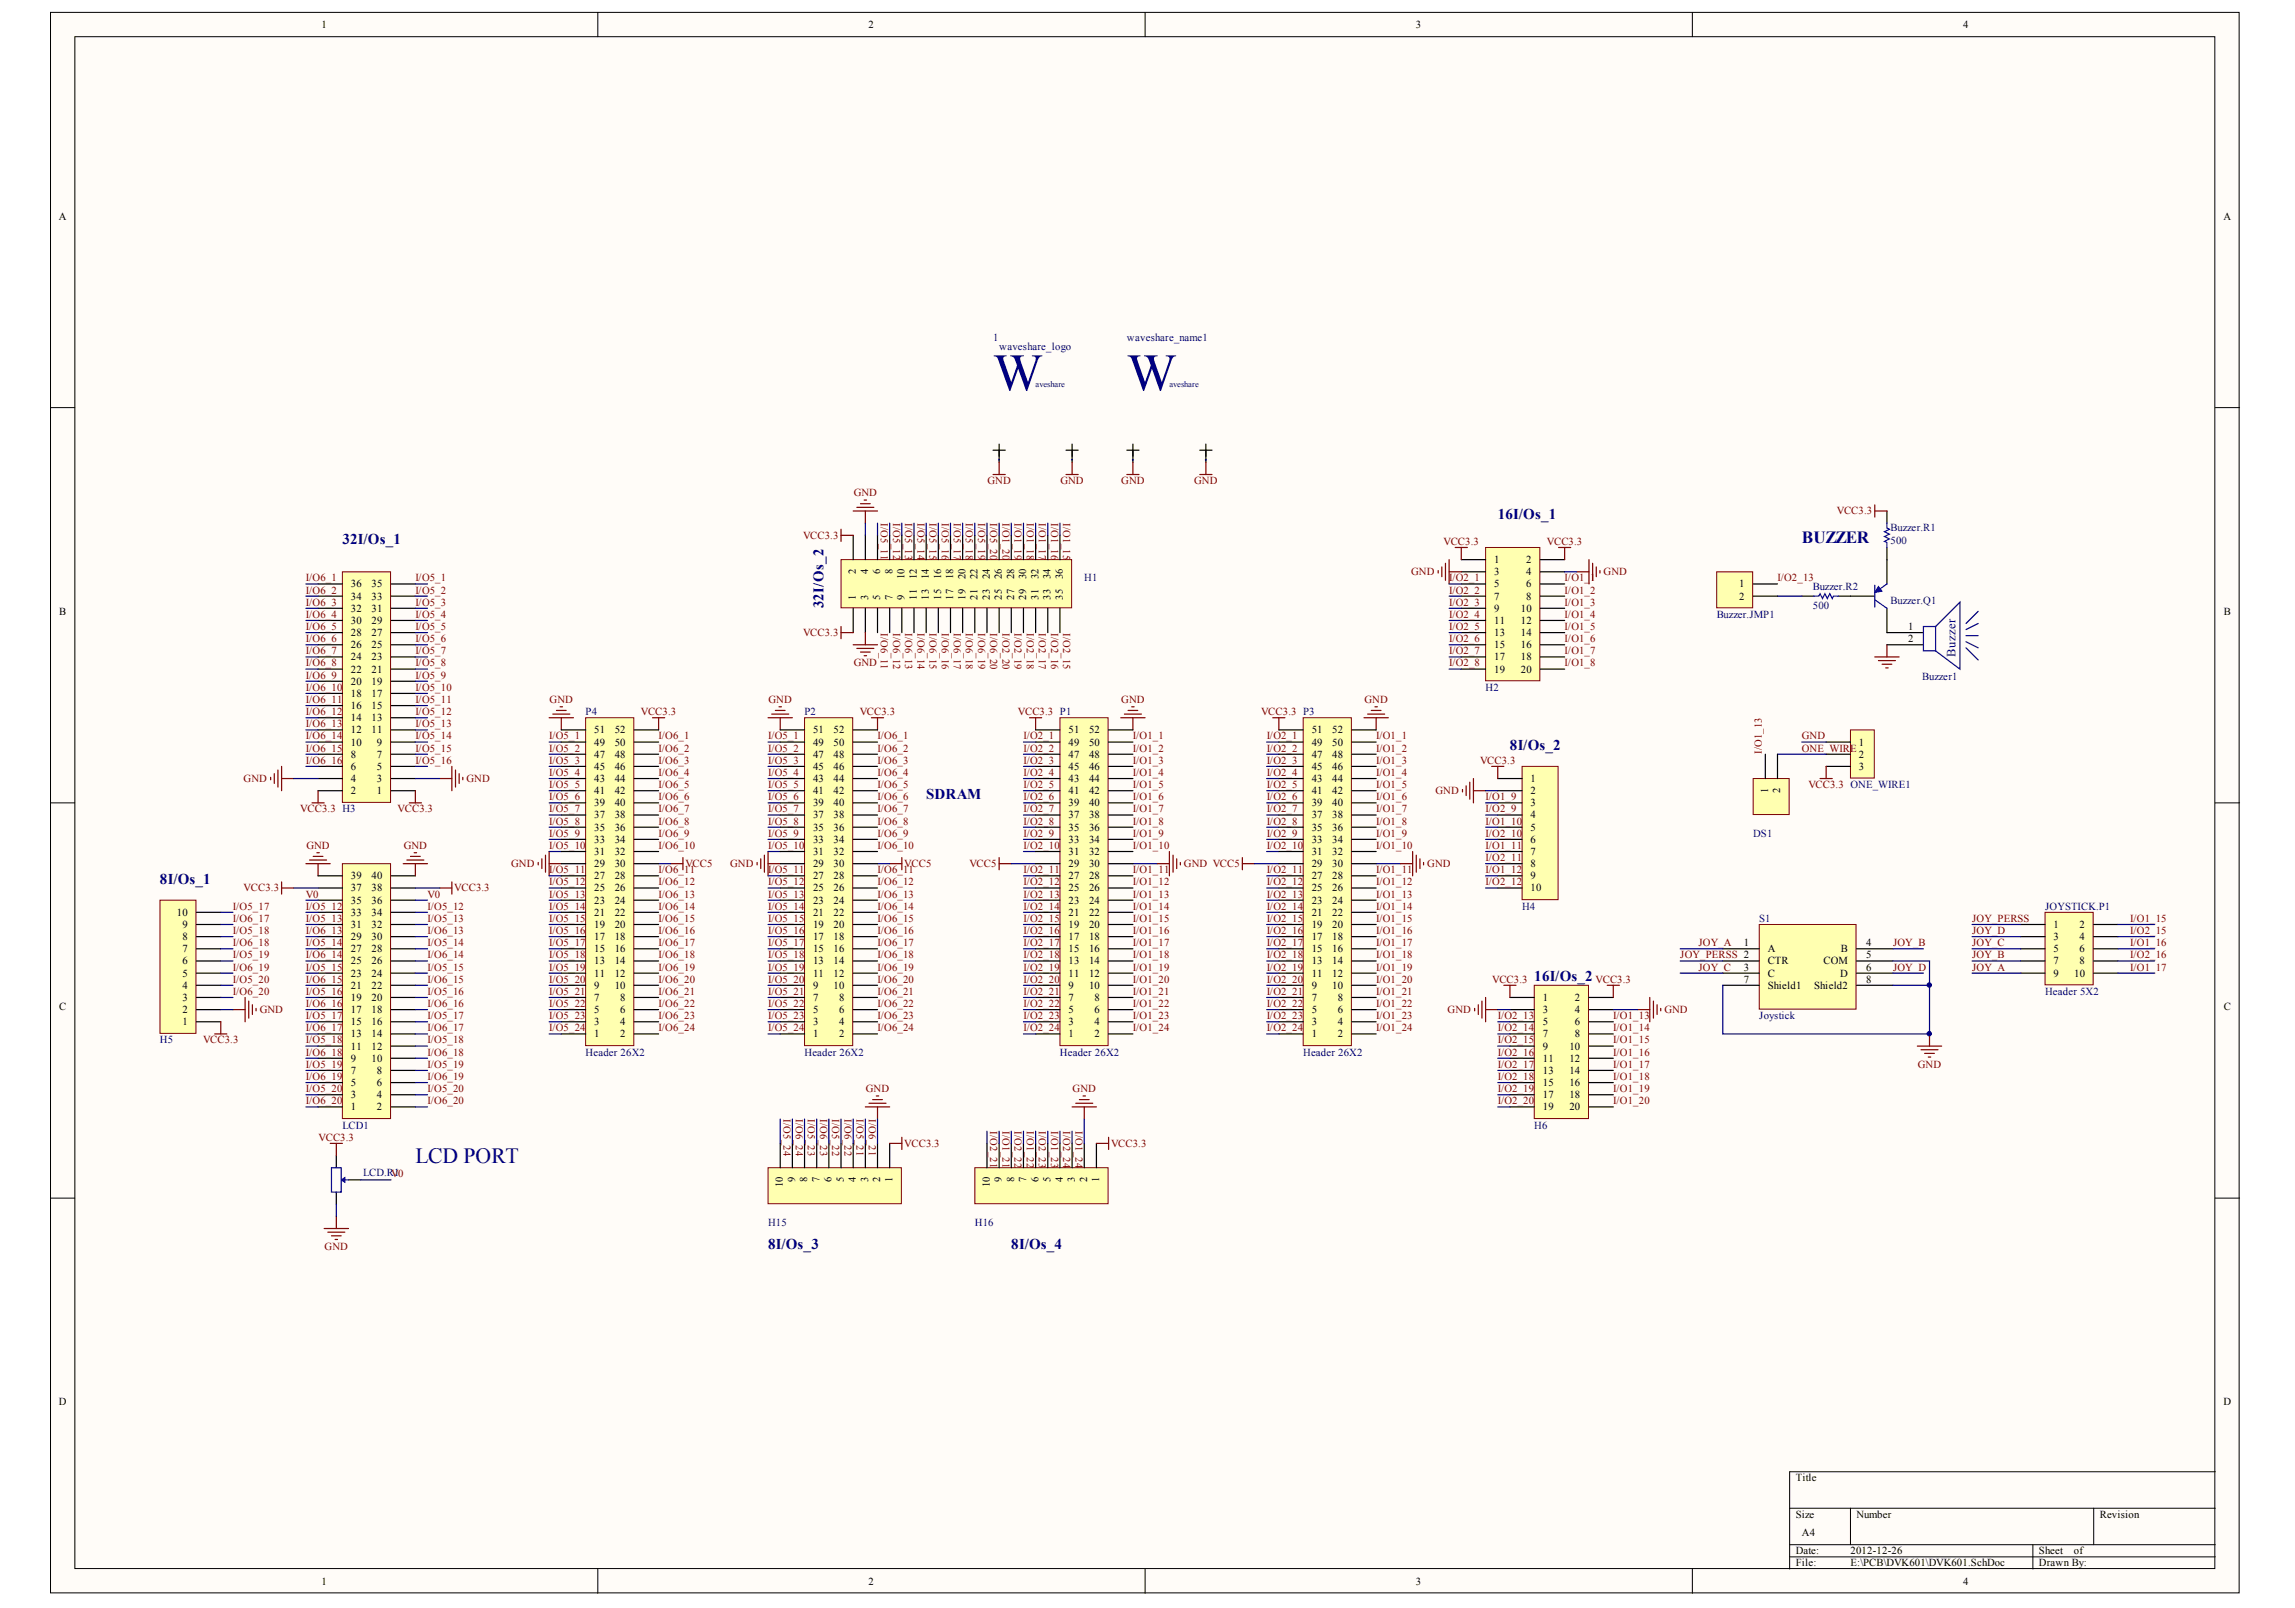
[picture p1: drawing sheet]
<svg xmlns="http://www.w3.org/2000/svg" width="291mm" height="204mm" viewBox="0 0 291 204" stroke-linecap="round" stroke-linejoin="round" font-family="sans-serif">
<defs><g id="words">
<g font-size="6.7" fill="#000080">
<text x="125.9" y="49.5">W</text>
<text x="142.9" y="49.5">W</text>
</g>
<text font-size="2.8" fill="#000080" x="52.7" y="147.5">LCD PORT</text>
<text font-size="2.2" fill="#000080" x="228.5" y="68.9">BUZZER</text>
<g font-size="1.9" fill="#000080">
<text x="189.9" y="65.9">16I/Os_1</text>
<text x="43.4" y="68.9">32I/Os_1</text>
<text x="104.4" y="77.1" transform="rotate(-90 104.4 77.1)">32I/Os_2</text>
<text x="191.5" y="95.2">8I/Os_2</text>
<text x="117.5" y="101.3">SDRAM</text>
<text x="20.3" y="112.1">8I/Os_1</text>
<text x="194.6" y="124.5">16I/Os_2</text>
<text x="97.4" y="158.4">8I/Os_3</text>
<text x="128.2" y="158.4">8I/Os_4</text>
</g>
<text font-size="1.6" fill="#000080" x="248" y="83.3" transform="rotate(-90 248 83.3)">Buzzer</text>
<g font-size="1.4">
<text x="40.8" y="3.6">1</text>
<text x="110.2" y="3.6">2</text>
<text x="179.6" y="3.6">3</text>
<text x="249" y="3.6">4</text>
<text x="7.5" y="27.8">A</text>
<text x="282" y="27.8">A</text>
<text x="189.5" y="71.4">1</text>
<text x="193.5" y="71.4">2</text>
<text x="7.5" y="78">B</text>
<text x="44.5" y="77.6">32</text>
<text x="44.5" y="76">34</text>
<text x="44.5" y="74.5">36</text>
<text x="47.1" y="77.6">31</text>
<text x="47.1" y="76">33</text>
<text x="47.1" y="74.5">35</text>
<text x="189.5" y="72.9">3</text>
<text x="189.5" y="74.5">5</text>
<text x="189.5" y="76">7</text>
<text x="189.5" y="77.6">9</text>
<text x="192.9" y="77.6">10</text>
<text x="193.5" y="72.9">4</text>
<text x="193.5" y="74.5">6</text>
<text x="193.5" y="76">8</text>
<text x="220.5" y="74.5">1</text>
<text x="220.5" y="76">2</text>
<text x="282" y="78">B</text>
<text x="44.5" y="83.7">24</text>
<text x="44.5" y="82.2">26</text>
<text x="44.5" y="80.7">28</text>
<text x="44.5" y="79.1">30</text>
<text x="47.1" y="83.7">23</text>
<text x="47.1" y="82.2">25</text>
<text x="47.1" y="80.7">27</text>
<text x="47.1" y="79.1">29</text>
<text x="189.5" y="79.1">11</text>
<text x="189.5" y="80.7">13</text>
<text x="189.5" y="82.2">15</text>
<text x="189.5" y="83.7">17</text>
<text x="192.9" y="79.1">12</text>
<text x="192.9" y="80.7">14</text>
<text x="192.9" y="82.2">16</text>
<text x="192.9" y="83.7">18</text>
<text x="242" y="79.9">1</text>
<text x="242" y="81.4">2</text>
<text x="44.5" y="89.9">16</text>
<text x="44.5" y="88.4">18</text>
<text x="44.5" y="86.8">20</text>
<text x="44.5" y="85.3">22</text>
<text x="47.1" y="89.9">15</text>
<text x="47.1" y="88.4">17</text>
<text x="47.1" y="86.8">19</text>
<text x="47.1" y="85.3">21</text>
<text x="189.5" y="85.3">19</text>
<text x="192.9" y="85.3">20</text>
<text x="44.5" y="94.5">10</text>
<text x="44.5" y="93">12</text>
<text x="44.5" y="91.5">14</text>
<text x="47.1" y="93">11</text>
<text x="47.1" y="91.5">13</text>
<text x="47.8" y="94.5">9</text>
<text x="75.3" y="94.5">49</text>
<text x="75.3" y="93">51</text>
<text x="78" y="94.5">50</text>
<text x="78" y="93">52</text>
<text x="103.1" y="94.5">49</text>
<text x="103.1" y="93">51</text>
<text x="105.7" y="94.5">50</text>
<text x="105.7" y="93">52</text>
<text x="135.5" y="94.5">49</text>
<text x="135.5" y="93">51</text>
<text x="138.1" y="94.5">50</text>
<text x="138.1" y="93">52</text>
<text x="166.3" y="94.5">49</text>
<text x="166.3" y="93">51</text>
<text x="168.9" y="94.5">50</text>
<text x="168.9" y="93">52</text>
<text x="235.7" y="94.5">1</text>
<text x="44.5" y="100.7">2</text>
<text x="44.5" y="99.2">4</text>
<text x="44.5" y="97.6">6</text>
<text x="44.5" y="96.1">8</text>
<text x="47.8" y="100.7">1</text>
<text x="47.8" y="99.2">3</text>
<text x="47.8" y="97.6">5</text>
<text x="47.8" y="96.1">7</text>
<text x="75.3" y="100.7">41</text>
<text x="75.3" y="99.2">43</text>
<text x="75.3" y="97.6">45</text>
<text x="75.3" y="96.1">47</text>
<text x="78" y="100.7">42</text>
<text x="78" y="99.2">44</text>
<text x="78" y="97.6">46</text>
<text x="78" y="96.1">48</text>
<text x="103.1" y="100.7">41</text>
<text x="103.1" y="99.2">43</text>
<text x="103.1" y="97.6">45</text>
<text x="103.1" y="96.1">47</text>
<text x="105.7" y="100.7">42</text>
<text x="105.7" y="99.2">44</text>
<text x="105.7" y="97.6">46</text>
<text x="105.7" y="96.1">48</text>
<text x="135.5" y="100.7">41</text>
<text x="135.5" y="99.2">43</text>
<text x="135.5" y="97.6">45</text>
<text x="135.5" y="96.1">47</text>
<text x="138.1" y="100.7">42</text>
<text x="138.1" y="99.2">44</text>
<text x="138.1" y="97.6">46</text>
<text x="138.1" y="96.1">48</text>
<text x="166.3" y="100.7">41</text>
<text x="166.3" y="99.2">43</text>
<text x="166.3" y="97.6">45</text>
<text x="166.3" y="96.1">47</text>
<text x="168.9" y="100.7">42</text>
<text x="168.9" y="99.2">44</text>
<text x="168.9" y="97.6">46</text>
<text x="168.9" y="96.1">48</text>
<text x="194.1" y="99.2">1</text>
<text x="194.1" y="100.7">2</text>
<text x="235.7" y="96.1">2</text>
<text x="235.7" y="97.6">3</text>
<text x="75.3" y="106.9">33</text>
<text x="75.3" y="105.3">35</text>
<text x="75.3" y="103.8">37</text>
<text x="75.3" y="102.2">39</text>
<text x="78" y="106.9">34</text>
<text x="78" y="105.3">36</text>
<text x="78" y="103.8">38</text>
<text x="78" y="102.2">40</text>
<text x="103.1" y="106.9">33</text>
<text x="103.1" y="105.3">35</text>
<text x="103.1" y="103.8">37</text>
<text x="103.1" y="102.2">39</text>
<text x="105.7" y="106.9">34</text>
<text x="105.7" y="105.3">36</text>
<text x="105.7" y="103.8">38</text>
<text x="105.7" y="102.2">40</text>
<text x="135.5" y="106.9">33</text>
<text x="135.5" y="105.3">35</text>
<text x="135.5" y="103.8">37</text>
<text x="135.5" y="102.2">39</text>
<text x="138.1" y="106.9">34</text>
<text x="138.1" y="105.3">36</text>
<text x="138.1" y="103.8">38</text>
<text x="138.1" y="102.2">40</text>
<text x="166.3" y="106.9">33</text>
<text x="166.3" y="105.3">35</text>
<text x="166.3" y="103.8">37</text>
<text x="166.3" y="102.2">39</text>
<text x="168.9" y="106.9">34</text>
<text x="168.9" y="105.3">36</text>
<text x="168.9" y="103.8">38</text>
<text x="168.9" y="102.2">40</text>
<text x="194.1" y="102.2">3</text>
<text x="194.1" y="103.8">4</text>
<text x="194.1" y="105.3">5</text>
<text x="194.1" y="106.9">6</text>
<text x="44.5" y="113">37</text>
<text x="44.5" y="111.5">39</text>
<text x="47.1" y="113">38</text>
<text x="47.1" y="111.5">40</text>
<text x="75.3" y="113">25</text>
<text x="75.3" y="111.5">27</text>
<text x="75.3" y="110">29</text>
<text x="75.3" y="108.4">31</text>
<text x="78" y="113">26</text>
<text x="78" y="111.5">28</text>
<text x="78" y="110">30</text>
<text x="78" y="108.4">32</text>
<text x="103.1" y="113">25</text>
<text x="103.1" y="111.5">27</text>
<text x="103.1" y="110">29</text>
<text x="103.1" y="108.4">31</text>
<text x="105.7" y="113">26</text>
<text x="105.7" y="111.5">28</text>
<text x="105.7" y="110">30</text>
<text x="105.7" y="108.4">32</text>
<text x="135.5" y="113">25</text>
<text x="135.5" y="111.5">27</text>
<text x="135.5" y="110">29</text>
<text x="135.5" y="108.4">31</text>
<text x="138.1" y="113">26</text>
<text x="138.1" y="111.5">28</text>
<text x="138.1" y="110">30</text>
<text x="138.1" y="108.4">32</text>
<text x="166.3" y="113">25</text>
<text x="166.3" y="111.5">27</text>
<text x="166.3" y="110">29</text>
<text x="166.3" y="108.4">31</text>
<text x="168.9" y="113">26</text>
<text x="168.9" y="111.5">28</text>
<text x="168.9" y="110">30</text>
<text x="168.9" y="108.4">32</text>
<text x="194.1" y="108.4">7</text>
<text x="194.1" y="110">8</text>
<text x="194.1" y="111.5">9</text>
<text x="194.1" y="113">10</text>
<text x="22.4" y="116.1">10</text>
<text x="23.1" y="119.2">8</text>
<text x="23.1" y="117.7">9</text>
<text x="44.5" y="119.2">29</text>
<text x="44.5" y="117.7">31</text>
<text x="44.5" y="116.1">33</text>
<text x="44.5" y="114.6">35</text>
<text x="47.1" y="119.2">30</text>
<text x="47.1" y="117.7">32</text>
<text x="47.1" y="116.1">34</text>
<text x="47.1" y="114.6">36</text>
<text x="75.3" y="119.2">17</text>
<text x="75.3" y="117.7">19</text>
<text x="75.3" y="116.1">21</text>
<text x="75.3" y="114.6">23</text>
<text x="78" y="119.2">18</text>
<text x="78" y="117.7">20</text>
<text x="78" y="116.1">22</text>
<text x="78" y="114.6">24</text>
<text x="103.1" y="119.2">17</text>
<text x="103.1" y="117.7">19</text>
<text x="103.1" y="116.1">21</text>
<text x="103.1" y="114.6">23</text>
<text x="105.7" y="119.2">18</text>
<text x="105.7" y="117.7">20</text>
<text x="105.7" y="116.1">22</text>
<text x="105.7" y="114.6">24</text>
<text x="135.5" y="119.2">17</text>
<text x="135.5" y="117.7">19</text>
<text x="135.5" y="116.1">21</text>
<text x="135.5" y="114.6">23</text>
<text x="138.1" y="119.2">18</text>
<text x="138.1" y="117.7">20</text>
<text x="138.1" y="116.1">22</text>
<text x="138.1" y="114.6">24</text>
<text x="166.3" y="119.2">17</text>
<text x="166.3" y="117.7">19</text>
<text x="166.3" y="116.1">21</text>
<text x="166.3" y="114.6">23</text>
<text x="168.9" y="119.2">18</text>
<text x="168.9" y="117.7">20</text>
<text x="168.9" y="116.1">22</text>
<text x="168.9" y="114.6">24</text>
<text x="221.2" y="120">1</text>
<text x="236.7" y="120">4</text>
<text x="260.4" y="117.7">1</text>
<text x="260.4" y="119.2">3</text>
<text x="263.7" y="117.7">2</text>
<text x="263.7" y="119.2">4</text>
<text x="23.1" y="125.4">4</text>
<text x="23.1" y="123.8">5</text>
<text x="23.1" y="122.3">6</text>
<text x="23.1" y="120.8">7</text>
<text x="44.5" y="125.4">21</text>
<text x="44.5" y="123.8">23</text>
<text x="44.5" y="122.3">25</text>
<text x="44.5" y="120.8">27</text>
<text x="47.1" y="125.4">22</text>
<text x="47.1" y="123.8">24</text>
<text x="47.1" y="122.3">26</text>
<text x="47.1" y="120.8">28</text>
<text x="75.3" y="125.4">9</text>
<text x="75.3" y="123.8">11</text>
<text x="75.3" y="122.3">13</text>
<text x="75.3" y="120.8">15</text>
<text x="78" y="125.4">10</text>
<text x="78" y="123.8">12</text>
<text x="78" y="122.3">14</text>
<text x="78" y="120.8">16</text>
<text x="103.1" y="125.4">9</text>
<text x="103.1" y="123.8">11</text>
<text x="103.1" y="122.3">13</text>
<text x="103.1" y="120.8">15</text>
<text x="105.7" y="125.4">10</text>
<text x="105.7" y="123.8">12</text>
<text x="105.7" y="122.3">14</text>
<text x="105.7" y="120.8">16</text>
<text x="135.5" y="125.4">9</text>
<text x="135.5" y="123.8">11</text>
<text x="135.5" y="122.3">13</text>
<text x="135.5" y="120.8">15</text>
<text x="138.1" y="125.4">10</text>
<text x="138.1" y="123.8">12</text>
<text x="138.1" y="122.3">14</text>
<text x="138.1" y="120.8">16</text>
<text x="166.3" y="125.4">9</text>
<text x="166.3" y="123.8">11</text>
<text x="166.3" y="122.3">13</text>
<text x="166.3" y="120.8">15</text>
<text x="168.9" y="125.4">10</text>
<text x="168.9" y="123.8">12</text>
<text x="168.9" y="122.3">14</text>
<text x="168.9" y="120.8">16</text>
<text x="221.2" y="123.1">3</text>
<text x="221.2" y="124.6">7</text>
<text x="224.2" y="120.8">A</text>
<text x="224.2" y="122.3">CTR</text>
<text x="224.2" y="123.8">C</text>
<text x="224.2" y="125.4">Shield1</text>
<text x="230.1" y="125.4">Shield2</text>
<text x="231.3" y="122.3">COM</text>
<text x="233.4" y="123.8">D</text>
<text x="233.4" y="120.8">B</text>
<text x="236.7" y="121.5">5</text>
<text x="236.7" y="123.1">6</text>
<text x="236.7" y="124.6">8</text>
<text x="260.4" y="120.8">5</text>
<text x="260.4" y="122.3">7</text>
<text x="260.4" y="123.8">9</text>
<text x="263" y="123.8">10</text>
<text x="263.7" y="120.8">6</text>
<text x="263.7" y="122.3">8</text>
<text x="7.5" y="128.1">C</text>
<text x="23.1" y="130">1</text>
<text x="23.1" y="128.5">2</text>
<text x="23.1" y="126.9">3</text>
<text x="44.5" y="131.5">13</text>
<text x="44.5" y="130">15</text>
<text x="44.5" y="128.5">17</text>
<text x="44.5" y="126.9">19</text>
<text x="47.1" y="131.5">14</text>
<text x="47.1" y="130">16</text>
<text x="47.1" y="128.5">18</text>
<text x="47.1" y="126.9">20</text>
<text x="75.3" y="131.5">1</text>
<text x="75.3" y="130">3</text>
<text x="75.3" y="128.5">5</text>
<text x="75.3" y="126.9">7</text>
<text x="78.6" y="131.5">2</text>
<text x="78.6" y="130">4</text>
<text x="78.6" y="128.5">6</text>
<text x="78.6" y="126.9">8</text>
<text x="103.1" y="131.5">1</text>
<text x="103.1" y="130">3</text>
<text x="103.1" y="128.5">5</text>
<text x="103.1" y="126.9">7</text>
<text x="106.4" y="131.5">2</text>
<text x="106.4" y="130">4</text>
<text x="106.4" y="128.5">6</text>
<text x="106.4" y="126.9">8</text>
<text x="135.5" y="131.5">1</text>
<text x="135.5" y="130">3</text>
<text x="135.5" y="128.5">5</text>
<text x="135.5" y="126.9">7</text>
<text x="138.8" y="131.5">2</text>
<text x="138.8" y="130">4</text>
<text x="138.8" y="128.5">6</text>
<text x="138.8" y="126.9">8</text>
<text x="166.3" y="131.5">1</text>
<text x="166.3" y="130">3</text>
<text x="166.3" y="128.5">5</text>
<text x="166.3" y="126.9">7</text>
<text x="169.6" y="131.5">2</text>
<text x="169.6" y="130">4</text>
<text x="169.6" y="128.5">6</text>
<text x="169.6" y="126.9">8</text>
<text x="195.6" y="126.9">1</text>
<text x="195.6" y="128.5">3</text>
<text x="195.6" y="130">5</text>
<text x="195.6" y="131.5">7</text>
<text x="199.7" y="126.9">2</text>
<text x="199.7" y="128.5">4</text>
<text x="199.7" y="130">6</text>
<text x="199.7" y="131.5">8</text>
<text x="282" y="128.1">C</text>
<text x="44.5" y="137.7">5</text>
<text x="44.5" y="136.2">7</text>
<text x="44.5" y="134.6">9</text>
<text x="44.5" y="133.1">11</text>
<text x="47.1" y="134.6">10</text>
<text x="47.1" y="133.1">12</text>
<text x="47.8" y="137.7">6</text>
<text x="47.8" y="136.2">8</text>
<text x="195.6" y="133.1">9</text>
<text x="195.6" y="134.6">11</text>
<text x="195.6" y="136.2">13</text>
<text x="195.6" y="137.7">15</text>
<text x="199" y="133.1">10</text>
<text x="199" y="134.6">12</text>
<text x="199" y="136.2">14</text>
<text x="199" y="137.7">16</text>
<text x="44.5" y="140.8">1</text>
<text x="44.5" y="139.3">3</text>
<text x="47.8" y="140.8">2</text>
<text x="47.8" y="139.3">4</text>
<text x="195.6" y="139.3">17</text>
<text x="195.6" y="140.8">19</text>
<text x="199" y="139.3">18</text>
<text x="199" y="140.8">20</text>
<text x="7.5" y="178.2">D</text>
<text x="282" y="178.2">D</text>
<text x="227.7" y="187.8">Title</text>
<text x="227.7" y="192.5">Size</text>
<text x="227.7" y="197.1">Date:</text>
<text x="228.5" y="194.8">A4</text>
<text x="234.7" y="197.1">2012-12-26</text>
<text x="235.4" y="192.5">Number</text>
<text x="258.6" y="197.1">Sheet</text>
<text x="263" y="197.1">of</text>
<text x="266.3" y="192.5">Revision</text>
<text x="40.8" y="200.9">1</text>
<text x="110.2" y="200.9">2</text>
<text x="179.6" y="200.9">3</text>
<text x="227.7" y="198.6">File:</text>
<text x="234.7" y="198.6">E:\PCB\DVK601\DVK601.SchDoc</text>
<text x="249" y="200.9">4</text>
<text x="258.6" y="198.6">Drawn By:</text>
</g>
<g font-size="1.4" fill="#000080">
<text x="125.9" y="43.2">1</text>
<text x="126.7" y="44.4">waveshare_logo</text>
<text x="142.9" y="43.2">waveshare_name1</text>
<text x="239.8" y="68.9">500</text>
<text x="239.8" y="67.4">Buzzer.R1</text>
<text x="137.5" y="73.7">H1</text>
<text x="229.9" y="77.3">500</text>
<text x="229.9" y="74.8">Buzzer.R2</text>
<text x="239.8" y="76.6">Buzzer.Q1</text>
<text x="217.7" y="78.3">Buzzer.JMP1</text>
<text x="188.4" y="87.6">H2</text>
<text x="243.8" y="86.2">Buzzer1</text>
<text x="74.3" y="90.7">P4</text>
<text x="102" y="90.7">P2</text>
<text x="222.3" y="106.1">DS1</text>
<text x="193" y="115.4">H4</text>
<text x="223.1" y="116.9">S1</text>
<text x="259.3" y="115.4">JOYSTICK.P1</text>
<text x="223.1" y="129.2">Joystick</text>
<text x="259.3" y="126.2">Header 5X2</text>
<text x="20.3" y="132.3">H5</text>
<text x="74.3" y="133.9">Header 26X2</text>
<text x="102" y="133.9">Header 26X2</text>
<text x="134.4" y="133.9">Header 26X2</text>
<text x="165.3" y="133.9">Header 26X2</text>
<text x="43.4" y="143.1">LCD1</text>
<text x="194.6" y="143.1">H6</text>
<text x="46" y="149.1">LCD.RV10</text>
<text x="97.4" y="155.5">H15</text>
<text x="123.6" y="155.5">H16</text>
</g>
<g font-size="1.4" fill="#800000">
<text x="108.3" y="62.9">GND</text>
<text x="125.2" y="61.4">GND</text>
<text x="134.5" y="61.4">GND</text>
<text x="142.2" y="61.4">GND</text>
<text x="151.4" y="61.4">GND</text>
<text x="232.9" y="65.2">VCC3.3</text>
<text x="101.8" y="68.3">VCC3.3</text>
<text x="183.1" y="69.1">VCC3.3</text>
<text x="196.2" y="69.1">VCC3.3</text>
<text x="38.8" y="73.7">I/O6_1</text>
<text x="38.8" y="75.3">I/O6_2</text>
<text x="38.8" y="76.8">I/O6_3</text>
<text x="52.7" y="73.7">I/O5_1</text>
<text x="52.7" y="75.3">I/O5_2</text>
<text x="52.7" y="76.8">I/O5_3</text>
<text x="179" y="72.9">GND</text>
<text x="183.8" y="73.7">I/O2_1</text>
<text x="183.8" y="75.3">I/O2_2</text>
<text x="183.8" y="76.8">I/O2_3</text>
<text x="198.4" y="73.7">I/O1_</text>
<text x="198.4" y="75.3">I/O1_2</text>
<text x="198.4" y="76.8">I/O1_3</text>
<text x="201.7" y="73.7">1</text>
<text x="203.4" y="72.9">GND</text>
<text x="225.4" y="73.7">I/O2_13</text>
<text x="38.8" y="78.3">I/O6_4</text>
<text x="38.8" y="79.9">I/O6_5</text>
<text x="38.8" y="81.4">I/O6_6</text>
<text x="38.8" y="83">I/O6_7</text>
<text x="52.7" y="78.3">I/O5_4</text>
<text x="52.7" y="79.9">I/O5_5</text>
<text x="52.7" y="81.4">I/O5_6</text>
<text x="52.7" y="83">I/O5_7</text>
<text x="101.8" y="80.7">VCC3.3</text>
<text x="183.8" y="78.3">I/O2_4</text>
<text x="183.8" y="79.9">I/O2_5</text>
<text x="183.8" y="81.4">I/O2_6</text>
<text x="183.8" y="83">I/O2_7</text>
<text x="198.4" y="78.3">I/O1_4</text>
<text x="198.4" y="79.9">I/O1_5</text>
<text x="198.4" y="81.4">I/O1_6</text>
<text x="198.4" y="83">I/O1_7</text>
<text x="38.8" y="84.5">I/O6_8</text>
<text x="38.8" y="86.1">I/O6_9</text>
<text x="38.8" y="87.6">I/O6_10</text>
<text x="38.8" y="89.1">I/O6_11</text>
<text x="52.7" y="84.5">I/O5_8</text>
<text x="52.7" y="86.1">I/O5_9</text>
<text x="52.7" y="87.6">I/O5_10</text>
<text x="52.7" y="89.1">I/O5_11</text>
<text x="69.7" y="89.1">GND</text>
<text x="97.5" y="89.1">GND</text>
<text x="108.3" y="84.5">GND</text>
<text x="142.2" y="89.1">GND</text>
<text x="173" y="89.1">GND</text>
<text x="183.8" y="84.5">I/O2_8</text>
<text x="198.4" y="84.5">I/O1_8</text>
<text x="38.8" y="90.7">I/O6_12</text>
<text x="38.8" y="92.2">I/O6_13</text>
<text x="38.8" y="93.8">I/O6_14</text>
<text x="38.8" y="95.3">I/O6_15</text>
<text x="52.7" y="90.7">I/O5_12</text>
<text x="52.7" y="92.2">I/O5_13</text>
<text x="52.7" y="93.8">I/O5_14</text>
<text x="52.7" y="95.3">I/O5_15</text>
<text x="69.6" y="93.8">I/O5_1</text>
<text x="69.6" y="95.3">I/O5_2</text>
<text x="81.3" y="90.7">VCC3.3</text>
<text x="83.5" y="93.8">I/O6_1</text>
<text x="83.5" y="95.3">I/O6_2</text>
<text x="97.4" y="93.8">I/O5_1</text>
<text x="97.4" y="95.3">I/O5_2</text>
<text x="109" y="90.7">VCC3.3</text>
<text x="111.3" y="93.8">I/O6_1</text>
<text x="111.3" y="95.3">I/O6_2</text>
<text x="129.1" y="90.7">VCC3.3 P1</text>
<text x="129.8" y="93.8">I/O2_1</text>
<text x="129.8" y="95.3">I/O2_2</text>
<text x="143.7" y="93.8">I/O1_1</text>
<text x="143.7" y="95.3">I/O1_2</text>
<text x="159.9" y="90.7">VCC3.3 P3</text>
<text x="160.6" y="93.8">I/O2_1</text>
<text x="160.6" y="95.3">I/O2_2</text>
<text x="174.5" y="93.8">I/O1_1</text>
<text x="174.5" y="95.3">I/O1_2</text>
<text x="228.5" y="93.8">GND</text>
<text x="228.5" y="95.3">ONE_WIRE</text>
<text x="30.9" y="99.2">GND</text>
<text x="38.8" y="96.9">I/O6_16</text>
<text x="52.7" y="96.9">I/O5_16</text>
<text x="59.2" y="99.2">GND</text>
<text x="69.6" y="96.9">I/O5_3</text>
<text x="69.6" y="98.4">I/O5_4</text>
<text x="69.6" y="99.9">I/O5_5</text>
<text x="69.6" y="101.5">I/O5_6</text>
<text x="83.5" y="96.9">I/O6_3</text>
<text x="83.5" y="98.4">I/O6_4</text>
<text x="83.5" y="99.9">I/O6_5</text>
<text x="83.5" y="101.5">I/O6_6</text>
<text x="97.4" y="96.9">I/O5_3</text>
<text x="97.4" y="98.4">I/O5_4</text>
<text x="97.4" y="99.9">I/O5_5</text>
<text x="97.4" y="101.5">I/O5_6</text>
<text x="111.3" y="96.9">I/O6_3</text>
<text x="111.3" y="98.4">I/O6_4</text>
<text x="111.3" y="99.9">I/O6_5</text>
<text x="111.3" y="101.5">I/O6_6</text>
<text x="129.8" y="96.9">I/O2_3</text>
<text x="129.8" y="98.4">I/O2_4</text>
<text x="129.8" y="99.9">I/O2_5</text>
<text x="129.8" y="101.5">I/O2_6</text>
<text x="143.7" y="96.9">I/O1_3</text>
<text x="143.7" y="98.4">I/O1_4</text>
<text x="143.7" y="99.9">I/O1_5</text>
<text x="143.7" y="101.5">I/O1_6</text>
<text x="160.6" y="96.9">I/O2_3</text>
<text x="160.6" y="98.4">I/O2_4</text>
<text x="160.6" y="99.9">I/O2_5</text>
<text x="160.6" y="101.5">I/O2_6</text>
<text x="174.5" y="96.9">I/O1_3</text>
<text x="174.5" y="98.4">I/O1_4</text>
<text x="174.5" y="99.9">I/O1_5</text>
<text x="174.5" y="101.5">I/O1_6</text>
<text x="182" y="100.7">GND</text>
<text x="187.7" y="96.9">VCC3.3</text>
<text x="188.4" y="101.5">I/O1_9</text>
<text x="229.3" y="99.9">VCC3.3 ONE_WIRE1</text>
<text x="38.1" y="103">VCC3.3 H3</text>
<text x="38.9" y="107.6">GND</text>
<text x="50.4" y="103">VCC3.3</text>
<text x="51.2" y="107.6">GND</text>
<text x="69.6" y="103">I/O5_7</text>
<text x="69.6" y="104.6">I/O5_8</text>
<text x="69.6" y="106.1">I/O5_9</text>
<text x="69.6" y="107.6">I/O5_10</text>
<text x="83.5" y="103">I/O6_7</text>
<text x="83.5" y="104.6">I/O6_8</text>
<text x="83.5" y="106.1">I/O6_9</text>
<text x="83.5" y="107.6">I/O6_10</text>
<text x="97.4" y="103">I/O5_7</text>
<text x="97.4" y="104.6">I/O5_8</text>
<text x="97.4" y="106.1">I/O5_9</text>
<text x="97.4" y="107.6">I/O5_10</text>
<text x="111.3" y="103">I/O6_7</text>
<text x="111.3" y="104.6">I/O6_8</text>
<text x="111.3" y="106.1">I/O6_9</text>
<text x="111.3" y="107.6">I/O6_10</text>
<text x="129.8" y="103">I/O2_7</text>
<text x="129.8" y="104.6">I/O2_8</text>
<text x="129.8" y="106.1">I/O2_9</text>
<text x="129.8" y="107.6">I/O2_10</text>
<text x="143.7" y="103">I/O1_7</text>
<text x="143.7" y="104.6">I/O1_8</text>
<text x="143.7" y="106.1">I/O1_9</text>
<text x="143.7" y="107.6">I/O1_10</text>
<text x="160.6" y="103">I/O2_7</text>
<text x="160.6" y="104.6">I/O2_8</text>
<text x="160.6" y="106.1">I/O2_9</text>
<text x="160.6" y="107.6">I/O2_10</text>
<text x="174.5" y="103">I/O1_7</text>
<text x="174.5" y="104.6">I/O1_8</text>
<text x="174.5" y="106.1">I/O1_9</text>
<text x="174.5" y="107.6">I/O1_10</text>
<text x="188.4" y="103">I/O2_9</text>
<text x="188.4" y="104.6">I/O1_10</text>
<text x="188.4" y="106.1">I/O2_10</text>
<text x="188.4" y="107.6">I/O1_11</text>
<text x="30.9" y="113">VCC3.3</text>
<text x="38.8" y="113.8">V0</text>
<text x="54.2" y="113.8">V0</text>
<text x="57.6" y="113">VCC3.3</text>
<text x="64.8" y="110">GND</text>
<text x="69.6" y="110.7">I/O5_11</text>
<text x="69.6" y="112.3">I/O5_12</text>
<text x="69.6" y="113.8">I/O5_13</text>
<text x="83.5" y="110.7">I/O6_11</text>
<text x="83.5" y="112.3">I/O6_12</text>
<text x="83.5" y="113.8">I/O6_13</text>
<text x="86.9" y="110">VCC5</text>
<text x="92.6" y="110">GND</text>
<text x="97.4" y="110.7">I/O5_11</text>
<text x="97.4" y="112.3">I/O5_12</text>
<text x="97.4" y="113.8">I/O5_13</text>
<text x="111.3" y="110.7">I/O6_11</text>
<text x="111.3" y="112.3">I/O6_12</text>
<text x="111.3" y="113.8">I/O6_13</text>
<text x="114.7" y="110">VCC5</text>
<text x="122.9" y="110">VCC5</text>
<text x="129.8" y="110.7">I/O2_11</text>
<text x="129.8" y="112.3">I/O2_12</text>
<text x="129.8" y="113.8">I/O2_13</text>
<text x="143.7" y="110.7">I/O1_11</text>
<text x="143.7" y="112.3">I/O1_12</text>
<text x="143.7" y="113.8">I/O1_13</text>
<text x="150.1" y="110">GND VCC5</text>
<text x="160.6" y="110.7">I/O2_11</text>
<text x="160.6" y="112.3">I/O2_12</text>
<text x="160.6" y="113.8">I/O2_13</text>
<text x="174.5" y="110.7">I/O1_11</text>
<text x="174.5" y="112.3">I/O1_12</text>
<text x="174.5" y="113.8">I/O1_13</text>
<text x="181" y="110">GND</text>
<text x="188.4" y="109.2">I/O2_11</text>
<text x="188.4" y="110.7">I/O1_12</text>
<text x="188.4" y="112.3">I/O2_12</text>
<text x="29.5" y="116.9">I/O6_17</text>
<text x="29.5" y="115.4">I/O5_17</text>
<text x="29.5" y="120">I/O6_18</text>
<text x="29.5" y="118.4">I/O5_18</text>
<text x="38.8" y="120">I/O5_14</text>
<text x="38.8" y="118.4">I/O6_13</text>
<text x="38.8" y="116.9">I/O5_13</text>
<text x="38.8" y="115.4">I/O5_12</text>
<text x="54.2" y="120">I/O5_14</text>
<text x="54.2" y="118.4">I/O6_13</text>
<text x="54.2" y="116.9">I/O5_13</text>
<text x="54.2" y="115.4">I/O5_12</text>
<text x="69.6" y="115.4">I/O5_14</text>
<text x="69.6" y="116.9">I/O5_15</text>
<text x="69.6" y="118.4">I/O5_16</text>
<text x="69.6" y="120">I/O5_17</text>
<text x="83.5" y="115.4">I/O6_14</text>
<text x="83.5" y="116.9">I/O6_15</text>
<text x="83.5" y="118.4">I/O6_16</text>
<text x="83.5" y="120">I/O6_17</text>
<text x="97.4" y="115.4">I/O5_14</text>
<text x="97.4" y="116.9">I/O5_15</text>
<text x="97.4" y="118.4">I/O5_16</text>
<text x="97.4" y="120">I/O5_17</text>
<text x="111.3" y="115.4">I/O6_14</text>
<text x="111.3" y="116.9">I/O6_15</text>
<text x="111.3" y="118.4">I/O6_16</text>
<text x="111.3" y="120">I/O6_17</text>
<text x="129.8" y="115.4">I/O2_14</text>
<text x="129.8" y="116.9">I/O2_15</text>
<text x="129.8" y="118.4">I/O2_16</text>
<text x="129.8" y="120">I/O2_17</text>
<text x="143.7" y="115.4">I/O1_14</text>
<text x="143.7" y="116.9">I/O1_15</text>
<text x="143.7" y="118.4">I/O1_16</text>
<text x="143.7" y="120">I/O1_17</text>
<text x="160.6" y="115.4">I/O2_14</text>
<text x="160.6" y="116.9">I/O2_15</text>
<text x="160.6" y="118.4">I/O2_16</text>
<text x="160.6" y="120">I/O2_17</text>
<text x="174.5" y="115.4">I/O1_14</text>
<text x="174.5" y="116.9">I/O1_15</text>
<text x="174.5" y="118.4">I/O1_16</text>
<text x="174.5" y="120">I/O1_17</text>
<text x="215.4" y="120">JOY_A</text>
<text x="240.1" y="120">JOY_B</text>
<text x="250.1" y="120">JOY_C</text>
<text x="250.1" y="118.4">JOY_D</text>
<text x="250.1" y="116.9">JOY_PERSS</text>
<text x="270.1" y="116.9">I/O1_15</text>
<text x="270.1" y="118.4">I/O2_15</text>
<text x="270.1" y="120">I/O1_16</text>
<text x="29.5" y="123.1">I/O6_19</text>
<text x="29.5" y="121.5">I/O5_19</text>
<text x="29.5" y="124.6">I/O5_20</text>
<text x="38.8" y="124.6">I/O6_15</text>
<text x="38.8" y="123.1">I/O5_15</text>
<text x="38.8" y="121.5">I/O6_14</text>
<text x="54.2" y="124.6">I/O6_15</text>
<text x="54.2" y="123.1">I/O5_15</text>
<text x="54.2" y="121.5">I/O6_14</text>
<text x="69.6" y="121.5">I/O5_18</text>
<text x="69.6" y="123.1">I/O5_19</text>
<text x="69.6" y="124.6">I/O5_20</text>
<text x="83.5" y="121.5">I/O6_18</text>
<text x="83.5" y="123.1">I/O6_19</text>
<text x="83.5" y="124.6">I/O6_20</text>
<text x="97.4" y="121.5">I/O5_18</text>
<text x="97.4" y="123.1">I/O5_19</text>
<text x="97.4" y="124.6">I/O5_20</text>
<text x="111.3" y="121.5">I/O6_18</text>
<text x="111.3" y="123.1">I/O6_19</text>
<text x="111.3" y="124.6">I/O6_20</text>
<text x="129.8" y="121.5">I/O2_18</text>
<text x="129.8" y="123.1">I/O2_19</text>
<text x="129.8" y="124.6">I/O2_20</text>
<text x="143.7" y="121.5">I/O1_18</text>
<text x="143.7" y="123.1">I/O1_19</text>
<text x="143.7" y="124.6">I/O1_20</text>
<text x="160.6" y="121.5">I/O2_18</text>
<text x="160.6" y="123.1">I/O2_19</text>
<text x="160.6" y="124.6">I/O2_20</text>
<text x="174.5" y="121.5">I/O1_18</text>
<text x="174.5" y="123.1">I/O1_19</text>
<text x="174.5" y="124.6">I/O1_20</text>
<text x="189.2" y="124.6">VCC3.3</text>
<text x="202.3" y="124.6">VCC3.3</text>
<text x="213.1" y="121.5">JOY_PERSS 2</text>
<text x="215.4" y="123.1">JOY_C</text>
<text x="240.1" y="123.1">JOY_D</text>
<text x="250.1" y="123.1">JOY_A</text>
<text x="250.1" y="121.5">JOY_B</text>
<text x="270.1" y="121.5">I/O2_16</text>
<text x="270.1" y="123.1">I/O1_17</text>
<text x="29.5" y="126.2">I/O6_20</text>
<text x="32.9" y="128.5">GND</text>
<text x="38.8" y="130.8">I/O6_17</text>
<text x="38.8" y="129.2">I/O5_17</text>
<text x="38.8" y="127.7">I/O6_16</text>
<text x="38.8" y="126.2">I/O5_16</text>
<text x="54.2" y="130.8">I/O6_17</text>
<text x="54.2" y="129.2">I/O5_17</text>
<text x="54.2" y="127.7">I/O6_16</text>
<text x="54.2" y="126.2">I/O5_16</text>
<text x="69.6" y="126.2">I/O5_21</text>
<text x="69.6" y="127.7">I/O5_22</text>
<text x="69.6" y="129.2">I/O5_23</text>
<text x="69.6" y="130.8">I/O5_24</text>
<text x="83.5" y="126.2">I/O6_21</text>
<text x="83.5" y="127.7">I/O6_22</text>
<text x="83.5" y="129.2">I/O6_23</text>
<text x="83.5" y="130.8">I/O6_24</text>
<text x="97.4" y="126.2">I/O5_21</text>
<text x="97.4" y="127.7">I/O5_22</text>
<text x="97.4" y="129.2">I/O5_23</text>
<text x="97.4" y="130.8">I/O5_24</text>
<text x="111.3" y="126.2">I/O6_21</text>
<text x="111.3" y="127.7">I/O6_22</text>
<text x="111.3" y="129.2">I/O6_23</text>
<text x="111.3" y="130.8">I/O6_24</text>
<text x="129.8" y="126.2">I/O2_21</text>
<text x="129.8" y="127.7">I/O2_22</text>
<text x="129.8" y="129.2">I/O2_23</text>
<text x="129.8" y="130.8">I/O2_24</text>
<text x="143.7" y="126.2">I/O1_21</text>
<text x="143.7" y="127.7">I/O1_22</text>
<text x="143.7" y="129.2">I/O1_23</text>
<text x="143.7" y="130.8">I/O1_24</text>
<text x="160.6" y="126.2">I/O2_21</text>
<text x="160.6" y="127.7">I/O2_22</text>
<text x="160.6" y="129.2">I/O2_23</text>
<text x="160.6" y="130.8">I/O2_24</text>
<text x="174.5" y="126.2">I/O1_21</text>
<text x="174.5" y="127.7">I/O1_22</text>
<text x="174.5" y="129.2">I/O1_23</text>
<text x="174.5" y="130.8">I/O1_24</text>
<text x="183.6" y="128.5">GND</text>
<text x="189.9" y="129.2">I/O2_13</text>
<text x="189.9" y="130.8">I/O2_14</text>
<text x="204.6" y="129.2">I/O1_13</text>
<text x="204.6" y="130.8">I/O1_14</text>
<text x="211.1" y="128.5">GND</text>
<text x="25.7" y="132.3">VCC3.3</text>
<text x="38.8" y="136.9">I/O6_19</text>
<text x="38.8" y="135.4">I/O5_19</text>
<text x="38.8" y="133.9">I/O6_18</text>
<text x="38.8" y="132.3">I/O5_18</text>
<text x="54.2" y="136.9">I/O6_19</text>
<text x="54.2" y="135.4">I/O5_19</text>
<text x="54.2" y="133.9">I/O6_18</text>
<text x="54.2" y="132.3">I/O5_18</text>
<text x="189.9" y="136.9">I/O2_18</text>
<text x="189.9" y="135.4">I/O2_17</text>
<text x="189.9" y="132.3">I/O2_15</text>
<text x="189.9" y="133.9">I/O2_16</text>
<text x="204.6" y="136.9">I/O1_18</text>
<text x="204.6" y="135.4">I/O1_17</text>
<text x="204.6" y="132.3">I/O1_15</text>
<text x="204.6" y="133.9">I/O1_16</text>
<text x="243.2" y="135.4">GND</text>
<text x="38.8" y="140">I/O6_20</text>
<text x="38.8" y="138.5">I/O5_20</text>
<text x="54.2" y="140">I/O6_20</text>
<text x="54.2" y="138.5">I/O5_20</text>
<text x="109.8" y="138.5">GND</text>
<text x="136" y="138.5">GND</text>
<text x="189.9" y="138.5">I/O2_19</text>
<text x="189.9" y="140">I/O2_20</text>
<text x="204.6" y="138.5">I/O1_19</text>
<text x="204.6" y="140">I/O1_20</text>
<text x="40.4" y="144.7">VCC3.3</text>
<text x="114.7" y="145.4">VCC3.3</text>
<text x="140.9" y="145.4">VCC3.3</text>
<text x="41.2" y="158.5">GND</text>
</g>
<g font-size="1.3" fill="#800000">
<text x="111.7" y="66.3" transform="rotate(90 111.7 66.3)">I/O5_11</text>
<text x="113.2" y="66.3" transform="rotate(90 113.2 66.3)">I/O5_12</text>
<text x="114.8" y="66.3" transform="rotate(90 114.8 66.3)">I/O5_13</text>
<text x="116.3" y="66.3" transform="rotate(90 116.3 66.3)">I/O5_14</text>
<text x="117.9" y="66.3" transform="rotate(90 117.9 66.3)">I/O5_15</text>
<text x="119.4" y="66.3" transform="rotate(90 119.4 66.3)">I/O5_16</text>
<text x="121" y="66.3" transform="rotate(90 121 66.3)">I/O5_17</text>
<text x="122.5" y="66.3" transform="rotate(90 122.5 66.3)">I/O5_18</text>
<text x="124" y="66.3" transform="rotate(90 124 66.3)">I/O5_19</text>
<text x="125.6" y="66.3" transform="rotate(90 125.6 66.3)">I/O5_20</text>
<text x="127.1" y="66.3" transform="rotate(90 127.1 66.3)">I/O1_20</text>
<text x="128.7" y="66.3" transform="rotate(90 128.7 66.3)">I/O1_19</text>
<text x="130.2" y="66.3" transform="rotate(90 130.2 66.3)">I/O1_18</text>
<text x="131.8" y="66.3" transform="rotate(90 131.8 66.3)">I/O1_17</text>
<text x="133.3" y="66.3" transform="rotate(90 133.3 66.3)">I/O1_16</text>
<text x="134.8" y="66.3" transform="rotate(90 134.8 66.3)">I/O1_15</text>
<text x="111.7" y="80.2" transform="rotate(90 111.7 80.2)">I/O6_11</text>
<text x="113.2" y="80.2" transform="rotate(90 113.2 80.2)">I/O6_12</text>
<text x="114.8" y="80.2" transform="rotate(90 114.8 80.2)">I/O6_13</text>
<text x="116.3" y="80.2" transform="rotate(90 116.3 80.2)">I/O6_14</text>
<text x="117.9" y="80.2" transform="rotate(90 117.9 80.2)">I/O6_15</text>
<text x="119.4" y="80.2" transform="rotate(90 119.4 80.2)">I/O6_16</text>
<text x="121" y="80.2" transform="rotate(90 121 80.2)">I/O6_17</text>
<text x="122.5" y="80.2" transform="rotate(90 122.5 80.2)">I/O6_18</text>
<text x="124" y="80.2" transform="rotate(90 124 80.2)">I/O6_19</text>
<text x="125.6" y="80.2" transform="rotate(90 125.6 80.2)">I/O6_20</text>
<text x="127.1" y="80.2" transform="rotate(90 127.1 80.2)">I/O2_20</text>
<text x="128.7" y="80.2" transform="rotate(90 128.7 80.2)">I/O2_19</text>
<text x="130.2" y="80.2" transform="rotate(90 130.2 80.2)">I/O2_18</text>
<text x="131.8" y="80.2" transform="rotate(90 131.8 80.2)">I/O2_17</text>
<text x="133.3" y="80.2" transform="rotate(90 133.3 80.2)">I/O2_16</text>
<text x="134.8" y="80.2" transform="rotate(90 134.8 80.2)">I/O2_15</text>
<text x="223.4" y="95.6" transform="rotate(-90 223.4 95.6)">I/O1_13</text>
<text x="99.4" y="141.9" transform="rotate(90 99.4 141.9)">I/O5_24</text>
<text x="100.9" y="141.9" transform="rotate(90 100.9 141.9)">I/O6_24</text>
<text x="102.5" y="141.9" transform="rotate(90 102.5 141.9)">I/O5_23</text>
<text x="104" y="141.9" transform="rotate(90 104 141.9)">I/O6_23</text>
<text x="105.5" y="141.9" transform="rotate(90 105.5 141.9)">I/O5_22</text>
<text x="107.1" y="141.9" transform="rotate(90 107.1 141.9)">I/O6_22</text>
<text x="108.6" y="141.9" transform="rotate(90 108.6 141.9)">I/O5_21</text>
<text x="110.2" y="141.9" transform="rotate(90 110.2 141.9)">I/O6_21</text>
<text x="125.6" y="143.4" transform="rotate(90 125.6 143.4)">I/O2_21</text>
<text x="127.1" y="143.4" transform="rotate(90 127.1 143.4)">I/O1_21</text>
<text x="128.7" y="143.4" transform="rotate(90 128.7 143.4)">I/O2_22</text>
<text x="130.2" y="143.4" transform="rotate(90 130.2 143.4)">I/O1_22</text>
<text x="131.8" y="143.4" transform="rotate(90 131.8 143.4)">I/O2_23</text>
<text x="133.3" y="143.4" transform="rotate(90 133.3 143.4)">I/O1_23</text>
<text x="134.8" y="143.4" transform="rotate(90 134.8 143.4)">I/O2_24</text>
<text x="136.4" y="143.4" transform="rotate(90 136.4 143.4)">I/O1_24</text>
</g>
<g font-size="1.3">
<text x="108.5" y="76.1" transform="rotate(-90 108.5 76.1)">1</text>
<text x="108.5" y="72.8" transform="rotate(-90 108.5 72.8)">2</text>
<text x="110.1" y="76.1" transform="rotate(-90 110.1 76.1)">3</text>
<text x="110.1" y="72.8" transform="rotate(-90 110.1 72.8)">4</text>
<text x="111.6" y="76.1" transform="rotate(-90 111.6 76.1)">5</text>
<text x="111.6" y="72.8" transform="rotate(-90 111.6 72.8)">6</text>
<text x="113.2" y="76.1" transform="rotate(-90 113.2 76.1)">7</text>
<text x="113.2" y="72.8" transform="rotate(-90 113.2 72.8)">8</text>
<text x="114.7" y="76.1" transform="rotate(-90 114.7 76.1)">9</text>
<text x="114.7" y="73.4" transform="rotate(-90 114.7 73.4)">10</text>
<text x="116.3" y="76.1" transform="rotate(-90 116.3 76.1)">11</text>
<text x="116.3" y="73.4" transform="rotate(-90 116.3 73.4)">12</text>
<text x="117.8" y="76.1" transform="rotate(-90 117.8 76.1)">13</text>
<text x="117.8" y="73.4" transform="rotate(-90 117.8 73.4)">14</text>
<text x="119.3" y="76.1" transform="rotate(-90 119.3 76.1)">15</text>
<text x="119.3" y="73.4" transform="rotate(-90 119.3 73.4)">16</text>
<text x="120.9" y="76.1" transform="rotate(-90 120.9 76.1)">17</text>
<text x="120.9" y="73.4" transform="rotate(-90 120.9 73.4)">18</text>
<text x="122.4" y="76.1" transform="rotate(-90 122.4 76.1)">19</text>
<text x="122.4" y="73.4" transform="rotate(-90 122.4 73.4)">20</text>
<text x="124" y="76.1" transform="rotate(-90 124 76.1)">21</text>
<text x="124" y="73.4" transform="rotate(-90 124 73.4)">22</text>
<text x="125.5" y="76.1" transform="rotate(-90 125.5 76.1)">23</text>
<text x="125.5" y="73.4" transform="rotate(-90 125.5 73.4)">24</text>
<text x="127.1" y="76.1" transform="rotate(-90 127.1 76.1)">25</text>
<text x="127.1" y="73.4" transform="rotate(-90 127.1 73.4)">26</text>
<text x="128.6" y="76.1" transform="rotate(-90 128.6 76.1)">27</text>
<text x="128.6" y="73.4" transform="rotate(-90 128.6 73.4)">28</text>
<text x="130.1" y="76.1" transform="rotate(-90 130.1 76.1)">29</text>
<text x="130.1" y="73.4" transform="rotate(-90 130.1 73.4)">30</text>
<text x="131.7" y="76.1" transform="rotate(-90 131.7 76.1)">31</text>
<text x="131.7" y="73.4" transform="rotate(-90 131.7 73.4)">32</text>
<text x="133.2" y="76.1" transform="rotate(-90 133.2 76.1)">33</text>
<text x="133.2" y="73.4" transform="rotate(-90 133.2 73.4)">34</text>
<text x="134.8" y="76.1" transform="rotate(-90 134.8 76.1)">35</text>
<text x="134.8" y="73.4" transform="rotate(-90 134.8 73.4)">36</text>
<text x="224.2" y="100.5" transform="rotate(-90 224.2 100.5)">1</text>
<text x="225.8" y="100.5" transform="rotate(-90 225.8 100.5)">2</text>
<text x="100.8" y="149.9" transform="rotate(-90 100.8 149.9)">9</text>
<text x="102.4" y="149.9" transform="rotate(-90 102.4 149.9)">8</text>
<text x="103.9" y="149.9" transform="rotate(-90 103.9 149.9)">7</text>
<text x="105.5" y="149.9" transform="rotate(-90 105.5 149.9)">6</text>
<text x="107" y="149.9" transform="rotate(-90 107 149.9)">5</text>
<text x="108.5" y="149.9" transform="rotate(-90 108.5 149.9)">4</text>
<text x="110.1" y="149.9" transform="rotate(-90 110.1 149.9)">3</text>
<text x="111.6" y="149.9" transform="rotate(-90 111.6 149.9)">2</text>
<text x="113.2" y="149.9" transform="rotate(-90 113.2 149.9)">1</text>
<text x="127.1" y="149.9" transform="rotate(-90 127.1 149.9)">9</text>
<text x="128.6" y="149.9" transform="rotate(-90 128.6 149.9)">8</text>
<text x="130.1" y="149.9" transform="rotate(-90 130.1 149.9)">7</text>
<text x="131.7" y="149.9" transform="rotate(-90 131.7 149.9)">6</text>
<text x="133.2" y="149.9" transform="rotate(-90 133.2 149.9)">5</text>
<text x="134.8" y="149.9" transform="rotate(-90 134.8 149.9)">4</text>
<text x="136.3" y="149.9" transform="rotate(-90 136.3 149.9)">3</text>
<text x="137.8" y="149.9" transform="rotate(-90 137.8 149.9)">2</text>
<text x="139.4" y="149.9" transform="rotate(-90 139.4 149.9)">1</text>
<text x="99.3" y="150.6" transform="rotate(-90 99.3 150.6)">10</text>
<text x="125.5" y="150.6" transform="rotate(-90 125.5 150.6)">10</text>
</g>
<g font-size="1.1" fill="#000080">
<text x="131.3" y="49.1">aveshare</text>
<text x="148.3" y="49.1">aveshare</text>
</g>
</g></defs>
<g fill="#fffcf8" stroke="#000" stroke-width=".13">
<path d="M6.4 1.6h277.6v200.4h-277.6z"/>
<path d="M9.5 4.7h271.4v194.2h-271.4z"/>
</g>
<g fill="none" stroke="#000" stroke-width=".13">
<path d="M75.8 1.6v3.1M145.2 1.6v3.1M214.6 1.6v3.1M6.4 51.7h3.1M280.9 51.7h3.1M6.4 101.8h3.1M280.9 101.8h3.1M6.4 151.9h3.1M280.9 151.9h3.1M75.8 199v3.1M145.2 199v3.1M214.6 199v3.1"/>
<path d="M227 191.3h53.9M227 195.9h53.9M227 197.4h53.9M234.7 191.3v4.6M257.8 195.9v3.1M265.5 191.3v4.6M280.9 186.6h-53.9v12.4"/>
</g>
<path d="M194.6 124.9h6.8v16.9h-6.8z" fill="#ffffb0" stroke="#800000" stroke-width=".13"/>
<g fill="none" stroke="#000" stroke-width=".15">
<path d="M191.5 126.5h3.1M191.5 128h3.1M191.5 129.6h3.1M191.5 131.1h3.1M191.5 132.7h3.1M191.5 134.2h3.1M191.5 135.7h3.1M191.5 137.3h3.1M191.5 138.8h3.1M201.5 126.5h3.1M201.5 128h3.1M201.5 129.6h3.1"/>
<path d="M201.5 131.1h3.1M201.5 132.7h3.1M201.5 134.2h3.1M201.5 135.7h3.1M201.5 137.3h3.1M201.5 138.8h3.1M191.5 140.4h3.1M201.5 140.4h3.1"/>
</g>
<path d="M193 97.2h4.6v16.9h-4.6z" fill="#ffffb0" stroke="#800000" stroke-width=".13"/>
<path d="M189.9 98.7h3.1M189.9 100.3h3.1M189.9 101.8h3.1M189.9 103.4h3.1M189.9 104.9h3.1M189.9 106.4h3.1M189.9 108h3.1M189.9 109.5h3.1M189.9 111.1h3.1M189.9 112.6h3.1" fill="none" stroke="#000" stroke-width=".15"/>
<path d="M43.4 72.5h6.1v29.2h-6.1z" fill="#ffffb0" stroke="#800000" stroke-width=".13"/>
<g fill="none" stroke="#000" stroke-width=".15">
<path d="M40.3 78.7h3.1M40.3 77.1h3.1M40.3 75.6h3.1M40.3 74.1h3.1M49.6 78.7h3.1M49.6 77.1h3.1M49.6 75.6h3.1M49.6 74.1h3.1M40.3 98.7h3.1M40.3 97.2h3.1M40.3 95.6h3.1M40.3 94.1h3.1"/>
<path d="M40.3 92.6h3.1M40.3 91h3.1M40.3 89.5h3.1M40.3 87.9h3.1M40.3 86.4h3.1M40.3 84.8h3.1M40.3 83.3h3.1M40.3 81.8h3.1M40.3 80.2h3.1M49.6 98.7h3.1M49.6 97.2h3.1M49.6 95.6h3.1"/>
<path d="M49.6 94.1h3.1M49.6 92.6h3.1M49.6 91h3.1M49.6 89.5h3.1M49.6 87.9h3.1M49.6 86.4h3.1M49.6 84.8h3.1M49.6 83.3h3.1M49.6 81.8h3.1M49.6 80.2h3.1M40.3 100.3h3.1M49.6 100.3h3.1"/>
</g>
<path d="M106.7 71h29.2v6.1h-29.2z" fill="#ffffb0" stroke="#800000" stroke-width=".13"/>
<g fill="none" stroke="#000" stroke-width=".15">
<path d="M108.2 67.9v3.1M108.2 77.1v3.1M109.7 67.9v3.1M109.7 77.1v3.1M111.3 67.9v3.1M111.3 77.1v3.1M112.8 67.9v3.1M112.8 77.1v3.1M114.4 67.9v3.1M114.4 77.1v3.1M115.9 67.9v3.1M115.9 77.1v3.1"/>
<path d="M117.5 67.9v3.1M117.5 77.1v3.1M119 67.9v3.1M119 77.1v3.1M120.5 67.9v3.1M120.5 77.1v3.1M122.1 67.9v3.1M122.1 77.1v3.1M123.6 67.9v3.1M123.6 77.1v3.1M125.2 67.9v3.1M125.2 77.1v3.1"/>
<path d="M126.7 67.9v3.1M126.7 77.1v3.1M128.2 67.9v3.1M128.2 77.1v3.1M129.8 67.9v3.1M129.8 77.1v3.1M131.3 67.9v3.1M131.3 77.1v3.1M132.9 67.9v3.1M132.9 77.1v3.1M134.4 67.9v3.1M134.4 77.1v3.1"/>
<path d="M228.5 75.6h1.5M233.1 75.6h4.7M239.3 64.8v1.5M239.3 69.4v4.7M239.3 77.1v3.1"/>
</g>
<path d="M230 75.6h.7l.1-.3 .3 .6 .3-.6 .3 .6 .3-.6 .4 .6 .1-.3h.6M237.8 74.2v2.8M237.8 76.1l1.5 1M239.3 66.3v.7l.3 .1-.6 .3 .6 .3-.6 .3 .6 .3-.6 .4 .3 .1v.6M239.3 74.1l-1.1 .7" fill="none" stroke="#00f" stroke-width=".15"/>
<path d="M237.8 83.3h3M238.2 83.8h2.2M238.7 84.2h1.2M239.1 84.7h.3M239.3 81.8v1.5" fill="none" stroke="#800000" stroke-width=".15"/>
<path d="M238.2 74.4l.5 .6-.9 .1z" fill="#00f" stroke="#00f" stroke-width=".13"/>
<path d="M225.4 75.6h3.1" fill="none" stroke="#000080" stroke-width=".15"/>
<path d="M234.7 92.6h3v6.1h-3z" fill="#ffffb0" stroke="#800000" stroke-width=".13"/>
<path d="M231.6 94.1h3.1M231.6 95.6h3.1M231.6 97.2h3.1" fill="none" stroke="#000" stroke-width=".15"/>
<path d="M225.4 95.6h6.2M228.5 94.1h3.1" fill="none" stroke="#000080" stroke-width=".15"/>
<g fill="none" stroke="#800000" stroke-width=".15">
<path d="M237.8 64v1.6M237.8 64.8h1.5M34.3 98.6v.3M34.8 98.1v1.2M35.2 97.6v2.2M35.7 98.7h1.6M35.7 97.2v3.1M55.8 98.7h1.5M57.3 97.2v3.1M57.8 97.6v2.2M58.2 98.1v1.2M58.7 98.6v.3"/>
<path d="M185.9 99.7v1.2M186.4 99.2v2.1M186.9 98.7v3.1M189.2 97.2h1.5M189.9 97.2v1.5M230.8 98.7h1.6M231.6 97.2v1.5M39.6 101.8h1.5M40.3 100.3v1.5M51.9 101.8h1.5M52.7 100.3v1.5M185.5 100.1v.3"/>
<path d="M186.9 100.3h1.5M187 127.9v.3M187.5 127.4v1.2M187.9 126.9v2.2M188.4 128h1.5M188.4 126.5v3.1M190.7 124.9h1.6M191.5 124.9v1.6M203.8 124.9h1.6M204.6 124.9v1.6M207.7 128h1.5M209.2 126.5v3.1"/>
<path d="M209.7 126.9v2.2M210.1 127.4v1.2M210.6 127.9v.3"/>
</g>
<path d="M217.7 72.5h4.6v4.6h-4.6z" fill="#ffffb0" stroke="#800000" stroke-width=".13"/>
<path d="M222.3 74.1h3.1M222.3 75.6h3.1" fill="none" stroke="#000" stroke-width=".15"/>
<path d="M222.3 98.7h4.6v4.6h-4.6z" fill="#ffffb0" stroke="#800000" stroke-width=".13"/>
<path d="M223.9 95.6v3.1M225.4 95.6v3.1" fill="none" stroke="#000" stroke-width=".15"/>
<path d="M35.7 111.8v1.6M35.7 112.6h1.6M38.8 109.5h3.1M39.3 109.1h2.1M39.7 108.6h1.3M40.2 108.1h.3M40.3 109.5v1.6" fill="none" stroke="#800000" stroke-width=".15"/>
<path d="M43.4 109.5h6.1v32.3h-6.1z" fill="#ffffb0" stroke="#800000" stroke-width=".13"/>
<g fill="none" stroke="#000" stroke-width=".15">
<path d="M125.9 57.1h1.6M126.7 56.3v2.3M135.2 57.1h1.5M136 56.3v2.3M142.9 57.1h1.5M143.7 56.3v2.3M152.2 57.1h1.5M152.9 56.3v2.3M239.3 80.2h4.6M239.3 81.8h4.6M40.3 118.8h3.1M40.3 117.2h3.1"/>
<path d="M40.3 115.7h3.1M40.3 114.1h3.1M40.3 112.6h3.1M40.3 111.1h3.1M49.6 118.8h3.1M49.6 117.2h3.1M49.6 115.7h3.1M49.6 114.1h3.1M49.6 112.6h3.1M49.6 111.1h3.1M40.3 138.8h3.1M40.3 137.3h3.1"/>
<path d="M40.3 135.7h3.1M40.3 134.2h3.1M40.3 132.7h3.1M40.3 131.1h3.1M40.3 129.6h3.1M40.3 128h3.1M40.3 126.5h3.1M40.3 124.9h3.1M40.3 123.4h3.1M40.3 121.9h3.1M40.3 120.3h3.1M49.6 138.8h3.1"/>
<path d="M49.6 137.3h3.1M49.6 135.7h3.1M49.6 134.2h3.1M49.6 132.7h3.1M49.6 131.1h3.1M49.6 129.6h3.1M49.6 128h3.1M49.6 126.5h3.1M49.6 124.9h3.1M49.6 123.4h3.1M49.6 121.9h3.1M49.6 120.3h3.1"/>
<path d="M40.3 140.4h3.1M42.7 146.5v1.6M42.7 151.2v1.5M44.2 149.6h1.5M49.6 140.4h3.1"/>
</g>
<g fill="none" stroke="#800000" stroke-width=".15">
<path d="M126.7 58.6v1.6M136 58.6v1.6M143.7 58.6v1.6M152.9 58.6v1.6M106.7 67.1v1.6M106.7 79.4v1.6M106.7 67.9h1.5M108.2 64.8h3.1M108.7 64.3h2.1M109.1 63.9h1.3M109.6 63.4h.3M109.7 64.8v1.5"/>
<path d="M125.9 60.2h1.6M135.2 60.2h1.5M142.9 60.2h1.5M152.2 60.2h1.5M106.7 80.2h1.5M108.2 81.8h3.1M108.7 82.2h2.1M109.1 82.7h1.3M109.6 83.1h.3M109.7 80.2v1.6M51.1 109.5h3.1M51.6 109.1h2.2"/>
<path d="M52.1 108.6h1.2M52.5 108.1h.3M52.7 109.5v1.6M55.8 112.6h1.5M57.3 111.8v1.6M41.1 155.8h3.1M41.6 156.2h2.1M41.9 145h1.5M42 156.7h1.3M42.5 157.2h.3M42.7 145v1.5M42.7 154.2v1.6"/>
</g>
<path d="M42 148.1h1.3v3.1h-1.3zM43.4 149.6h.8" fill="none" stroke="#00f" stroke-width=".15"/>
<path d="M43.3 149.6l.4-.3v.6z" fill="#00f" stroke="#00f" stroke-width=".13"/>
<path d="M109.7 66.3v1.6M37.3 98.7h3M52.7 98.7h3.1M37.3 112.6h3M38.8 114.1h1.5M204.6 128h3.1M42.7 152.7v1.5M45.7 149.6h3.9" fill="none" stroke="#000080" stroke-width=".15"/>
<path d="M245.5 79.4l3-3v8.4l-3-2.3h-1.6v-3.1h1.6v3.1M250.9 77.5l-1.6 1.6M250.9 79.1l-1.6 .7M249.3 80.6h1.6M249.3 81.4l1.6 .7M249.3 82.1l1.6 1.6" fill="none" stroke="#0c0087" stroke-width=".15"/>
<path d="M126.7 58.3h.1M135.9 58.3h.1M143.7 58.3h.1M152.9 58.3h.1" fill="none" stroke="#00f" stroke-width=".25"/>
<path d="M188.4 69.4h6.9v16.9h-6.9z" fill="#ffffb0" stroke="#800000" stroke-width=".13"/>
<g fill="none" stroke="#000" stroke-width=".15">
<path d="M185.3 71h3.1M185.3 72.5h3.1M185.3 74.1h3.1M185.3 75.6h3.1M185.3 77.1h3.1M185.3 78.7h3.1M195.3 71h3.1M195.3 72.5h3.1M195.3 74.1h3.1M195.3 75.6h3.1M195.3 77.1h3.1M195.3 78.7h3.1"/>
<path d="M185.3 80.2h3.1M185.3 81.8h3.1M185.3 83.3h3.1M185.3 84.8h3.1M195.3 80.2h3.1M195.3 81.8h3.1M195.3 83.3h3.1M195.3 84.8h3.1"/>
</g>
<path d="M20.3 114.1h4.6v16.9h-4.6z" fill="#ffffb0" stroke="#800000" stroke-width=".13"/>
<path d="M24.9 118.8h3.1M24.9 117.2h3.1M24.9 115.7h3.1M24.9 129.6h3.1M24.9 128h3.1M24.9 126.5h3.1M24.9 124.9h3.1M24.9 123.4h3.1M24.9 121.9h3.1M24.9 120.3h3.1" fill="none" stroke="#000" stroke-width=".15"/>
<g fill="none" stroke="#800000" stroke-width=".15">
<path d="M182.4 72.4v.3M182.8 71.9v1.2M183.3 71.4v2.2M183.8 72.5h1.5M183.8 71v3.1M184.5 69.4h1.6M185.3 69.4v1.6M197.7 69.4h1.5M198.4 69.4v1.6M200 72.5h1.5M201.5 71v3.1M202 71.4v2.2"/>
<path d="M202.4 71.9v1.2M202.9 72.4v.3M97.4 91h3.1M97.9 90.6h2.1M98.3 90.1h1.3M98.8 89.6h.3M98.9 91v1.6M110.5 91h1.6M111.3 91v1.6M130.6 91h1.5M131.3 91v1.6M142.1 91h3.1"/>
<path d="M142.6 90.6h2.2M143.1 90.1h1.2M143.5 89.6h.3M143.7 91v1.6M96 109.4v.3M96.5 108.9v1.2M96.9 108.4v2.2M97.4 109.5h1.5M97.4 108v3.1M112.8 109.5h1.6M114.4 108.7v1.6M126.7 108.7v1.6"/>
<path d="M126.7 109.5h1.5M146.8 109.5h1.5M148.3 108v3.1M148.8 108.4v2.2M149.2 108.9v1.2M149.7 109.4v.3M27.2 131.1h1.6M28 129.6v1.5M29.5 128h1.6M31.1 126.5v3.1M31.5 126.9v2.2M32 127.4v1.2"/>
<path d="M32.5 127.9v.3"/>
</g>
<g fill="none" stroke="#000080" stroke-width=".15">
<path d="M52.7 78.7h1.5M52.7 77.1h1.5M52.7 75.6h1.5M52.7 74.1h1.5M198.4 72.5h1.6M52.7 97.2h1.5M52.7 95.6h1.5M52.7 94.1h1.5M52.7 92.6h1.5M52.7 91h1.5M52.7 89.5h1.5M52.7 87.9h1.5"/>
<path d="M52.7 86.4h1.5M52.7 84.8h1.5M52.7 83.3h1.5M52.7 81.8h1.5M52.7 80.2h1.5M97.4 97.2h1.5M97.4 95.6h1.5M97.4 94.1h1.5M97.4 98.7h1.5M129.8 97.2h1.5M129.8 95.6h1.5M129.8 94.1h1.5"/>
<path d="M129.8 98.7h1.5M28 115.7h1.5M28 117.2h1.5M28 118.8h1.5M52.7 115.7h1.5M52.7 117.2h1.5M52.7 118.8h1.5M52.7 114.1h1.5M52.7 112.6h3.1M97.4 115.7h1.5M97.4 117.2h1.5M97.4 118.8h1.5"/>
<path d="M97.4 114.1h1.5M97.4 112.6h1.5M97.4 111.1h1.5M97.4 108h1.5M97.4 106.4h1.5M97.4 104.9h1.5M97.4 103.4h1.5M97.4 101.8h1.5M97.4 100.3h1.5M111.3 109.5h1.5M128.2 109.5h3.1M129.8 115.7h1.5"/>
<path d="M129.8 117.2h1.5M129.8 118.8h1.5M129.8 114.1h1.5M129.8 112.6h1.5M129.8 111.1h1.5M129.8 108h1.5M129.8 106.4h1.5M129.8 104.9h1.5M129.8 103.4h1.5M129.8 101.8h1.5M129.8 100.3h1.5M143.7 109.5h3.1"/>
<path d="M28 120.3h1.5M28 121.9h1.5M28 123.4h1.5M28 124.9h1.5M28 126.5h1.5M28 128h1.5M52.7 120.3h1.5M52.7 121.9h1.5M52.7 123.4h1.5M52.7 124.9h1.5M52.7 126.5h1.5M52.7 128h1.5"/>
<path d="M52.7 138.8h1.5M52.7 137.3h1.5M52.7 135.7h1.5M52.7 134.2h1.5M52.7 132.7h1.5M52.7 131.1h1.5M52.7 129.6h1.5M97.4 120.3h1.5M97.4 121.9h1.5M97.4 123.4h1.5M97.4 124.9h1.5M129.8 120.3h1.5"/>
<path d="M129.8 121.9h1.5M129.8 123.4h1.5M129.8 124.9h1.5M52.7 140.4h1.5"/>
</g>
<path d="M223.1 117.2h12.3v10.8h-12.3z" fill="#ffffb0" stroke="#800000" stroke-width=".13"/>
<path d="M218.5 120.3h4.6M218.5 121.9h4.6M218.5 123.4h4.6M218.5 124.9h4.6M235.4 120.3h4.7M235.4 121.9h4.7M235.4 123.4h4.7M235.4 124.9h4.7" fill="none" stroke="#000" stroke-width=".15"/>
<g fill="none" stroke="#800000" stroke-width=".15">
<path d="M69.6 91h3.1M70.1 90.6h2.2M70.6 90.1h1.2M71 89.6h.3M71.2 91v1.6M82.8 91h1.5M83.5 91v1.6M161.4 91h1.5M162.2 91v1.6M173 91h3.1M173.4 90.6h2.2M173.9 90.1h1.2"/>
<path d="M174.4 89.6h.3M174.5 91v1.6M68.3 109.4v.3M68.7 108.9v1.2M69.2 108.4v2.2M69.6 109.5h1.6M69.6 108v3.1M85.1 109.5h1.5M86.6 108.7v1.6M157.6 109.5h1.5M157.6 108.7v1.6M177.6 109.5h1.5"/>
<path d="M179.1 108v3.1M179.6 108.4v2.2M180.1 108.9v1.2M180.5 109.4v.3M243.1 132.7h3.1M243.6 133.1h2.2M244.1 133.6h1.2M244.5 134h.3M244.7 131.1v1.6"/>
</g>
<g fill="none" stroke="#000080" stroke-width=".15">
<path d="M38.8 74.1h1.5M38.8 75.6h1.5M38.8 77.1h1.5M38.8 78.7h1.5M111.3 66.3v1.6M112.8 66.3v1.6M114.4 66.3v1.6M115.9 66.3v1.6M117.5 66.3v1.6M119 66.3v1.6M120.5 66.3v1.6M122.1 66.3v1.6"/>
<path d="M123.6 66.3v1.6M125.2 66.3v1.6M126.7 66.3v1.6M128.2 66.3v1.6M129.8 66.3v1.6M131.3 66.3v1.6M132.9 66.3v1.6M134.4 66.3v1.6M183.8 74.1h1.5M183.8 75.6h1.5M183.8 77.1h1.5M183.8 78.7h1.5"/>
<path d="M38.8 80.2h1.5M38.8 81.8h1.5M38.8 83.3h1.5M38.8 84.8h1.5M38.8 86.4h1.5M38.8 87.9h1.5M38.8 89.5h1.5M38.8 91h1.5M38.8 92.6h1.5M38.8 94.1h1.5M38.8 95.6h1.5M38.8 97.2h1.5"/>
<path d="M69.6 94.1h1.6M69.6 95.6h1.6M69.6 97.2h1.6M69.6 98.7h1.6M160.6 94.1h1.6M160.6 95.6h1.6M160.6 97.2h1.6M160.6 98.7h1.6M183.8 80.2h1.5M183.8 81.8h1.5M183.8 83.3h1.5M183.8 84.8h1.5"/>
<path d="M69.6 118.8h1.6M69.6 117.2h1.6M69.6 115.7h1.6M69.6 114.1h1.6M69.6 112.6h1.6M69.6 111.1h1.6M69.6 108h1.6M69.6 106.4h1.6M69.6 104.9h1.6M69.6 103.4h1.6M69.6 101.8h1.6M69.6 100.3h1.6"/>
<path d="M83.5 109.5h1.6M159.1 109.5h3.1M160.6 118.8h1.6M160.6 117.2h1.6M160.6 115.7h1.6M160.6 114.1h1.6M160.6 112.6h1.6M160.6 111.1h1.6M160.6 108h1.6M160.6 106.4h1.6M160.6 104.9h1.6M160.6 103.4h1.6"/>
<path d="M160.6 101.8h1.6M160.6 100.3h1.6M174.5 109.5h3.1M69.6 120.3h1.6M69.6 121.9h1.6M69.6 123.4h1.6M160.6 120.3h1.6M160.6 121.9h1.6M160.6 123.4h1.6M213.1 120.3h5.4M213.1 121.9h5.4M213.1 123.4h5.4"/>
<path d="M240.1 121.9h4.6v9.2h-26.2v-6.2M240.1 124.9h4.6M240.1 120.3h3.8M240.1 123.4h3.8"/>
</g>
<path d="M123.6 148.1h16.9v4.5h-16.9z" fill="#ffffb0" stroke="#800000" stroke-width=".13"/>
<path d="M125.2 145v3.1M126.7 145v3.1M128.2 145v3.1M129.8 145v3.1M131.3 145v3.1M132.9 145v3.1M134.4 145v3.1M136 145v3.1M137.5 145v3.1M139 145v3.1" fill="none" stroke="#000" stroke-width=".15"/>
<path d="M136.4 139.9h2.2M136.9 139.4h1.2M137.3 139h.4M136 140.4h3M137.5 140.4v1.5M139 145h1.6M140.6 144.2v1.6" fill="none" stroke="#800000" stroke-width=".15"/>
<path d="M97.4 148.1h16.9v4.5h-16.9z" fill="#ffffb0" stroke="#800000" stroke-width=".13"/>
<path d="M98.9 145v3.1M100.5 145v3.1M102 145v3.1M103.6 145v3.1M105.1 145v3.1M106.7 145v3.1M108.2 145v3.1M109.7 145v3.1M111.3 145v3.1M112.8 145v3.1" fill="none" stroke="#000" stroke-width=".15"/>
<path d="M110.2 139.9h2.2M110.7 139.4h1.2M111.1 139h.3M109.7 140.4h3.1M111.3 140.4v1.5M112.8 145h1.6M114.4 144.2v1.6" fill="none" stroke="#800000" stroke-width=".15"/>
<path d="M134.4 91h6.1v41.6h-6.1z" fill="#ffffb0" stroke="#800000" stroke-width=".13"/>
<g fill="none" stroke="#000" stroke-width=".15">
<path d="M131.3 98.7h3.1M131.3 97.2h3.1M131.3 95.6h3.1M131.3 94.1h3.1M131.3 92.6h3.1M140.6 98.7h3.1M140.6 97.2h3.1M140.6 95.6h3.1M140.6 94.1h3.1M140.6 92.6h3.1M131.3 118.8h3.1M131.3 117.2h3.1"/>
<path d="M131.3 115.7h3.1M131.3 114.1h3.1M131.3 112.6h3.1M131.3 111.1h3.1M131.3 109.5h3.1M131.3 108h3.1M131.3 106.4h3.1M131.3 104.9h3.1M131.3 103.4h3.1M131.3 101.8h3.1M131.3 100.3h3.1M140.6 118.8h3.1"/>
<path d="M140.6 117.2h3.1M140.6 115.7h3.1M140.6 114.1h3.1M140.6 112.6h3.1M140.6 111.1h3.1M140.6 109.5h3.1M140.6 108h3.1M140.6 106.4h3.1M140.6 104.9h3.1M140.6 103.4h3.1M140.6 101.8h3.1M140.6 100.3h3.1"/>
<path d="M131.3 131.1h3.1M131.3 129.6h3.1M131.3 128h3.1M131.3 126.5h3.1M131.3 124.9h3.1M131.3 123.4h3.1M131.3 121.9h3.1M131.3 120.3h3.1M140.6 131.1h3.1M140.6 129.6h3.1M140.6 128h3.1M140.6 126.5h3.1"/>
<path d="M140.6 124.9h3.1M140.6 123.4h3.1M140.6 121.9h3.1M140.6 120.3h3.1"/>
</g>
<path d="M102 91h6.1v41.6h-6.1z" fill="#ffffb0" stroke="#800000" stroke-width=".13"/>
<g fill="none" stroke="#000" stroke-width=".15">
<path d="M98.9 98.7h3.1M98.9 97.2h3.1M98.9 95.6h3.1M98.9 94.1h3.1M98.9 92.6h3.1M108.2 98.7h3.1M108.2 97.2h3.1M108.2 95.6h3.1M108.2 94.1h3.1M108.2 92.6h3.1M98.9 118.8h3.1M98.9 117.2h3.1"/>
<path d="M98.9 115.7h3.1M98.9 114.1h3.1M98.9 112.6h3.1M98.9 111.1h3.1M98.9 109.5h3.1M98.9 108h3.1M98.9 106.4h3.1M98.9 104.9h3.1M98.9 103.4h3.1M98.9 101.8h3.1M98.9 100.3h3.1M108.2 118.8h3.1"/>
<path d="M108.2 117.2h3.1M108.2 115.7h3.1M108.2 114.1h3.1M108.2 112.6h3.1M108.2 111.1h3.1M108.2 109.5h3.1M108.2 108h3.1M108.2 106.4h3.1M108.2 104.9h3.1M108.2 103.4h3.1M108.2 101.8h3.1M108.2 100.3h3.1"/>
<path d="M98.9 131.1h3.1M98.9 129.6h3.1M98.9 128h3.1M98.9 126.5h3.1M98.9 124.9h3.1M98.9 123.4h3.1M98.9 121.9h3.1M98.9 120.3h3.1M108.2 131.1h3.1M108.2 129.6h3.1M108.2 128h3.1M108.2 126.5h3.1"/>
<path d="M108.2 124.9h3.1M108.2 123.4h3.1M108.2 121.9h3.1M108.2 120.3h3.1"/>
</g>
<path d="M165.3 91h6.1v41.6h-6.1z" fill="#ffffb0" stroke="#800000" stroke-width=".13"/>
<g fill="none" stroke="#000" stroke-width=".15">
<path d="M162.2 98.7h3.1M162.2 97.2h3.1M162.2 95.6h3.1M162.2 94.1h3.1M162.2 92.6h3.1M171.4 98.7h3.1M171.4 97.2h3.1M171.4 95.6h3.1M171.4 94.1h3.1M171.4 92.6h3.1M162.2 118.8h3.1M162.2 117.2h3.1"/>
<path d="M162.2 115.7h3.1M162.2 114.1h3.1M162.2 112.6h3.1M162.2 111.1h3.1M162.2 109.5h3.1M162.2 108h3.1M162.2 106.4h3.1M162.2 104.9h3.1M162.2 103.4h3.1M162.2 101.8h3.1M162.2 100.3h3.1M171.4 118.8h3.1"/>
<path d="M171.4 117.2h3.1M171.4 115.7h3.1M171.4 114.1h3.1M171.4 112.6h3.1M171.4 111.1h3.1M171.4 109.5h3.1M171.4 108h3.1M171.4 106.4h3.1M171.4 104.9h3.1M171.4 103.4h3.1M171.4 101.8h3.1M171.4 100.3h3.1"/>
<path d="M162.2 131.1h3.1M162.2 129.6h3.1M162.2 128h3.1M162.2 126.5h3.1M162.2 124.9h3.1M162.2 123.4h3.1M162.2 121.9h3.1M162.2 120.3h3.1M171.4 131.1h3.1M171.4 129.6h3.1M171.4 128h3.1M171.4 126.5h3.1"/>
<path d="M171.4 124.9h3.1M171.4 123.4h3.1M171.4 121.9h3.1M171.4 120.3h3.1"/>
</g>
<path d="M74.3 91h6.1v41.6h-6.1z" fill="#ffffb0" stroke="#800000" stroke-width=".13"/>
<g fill="none" stroke="#000" stroke-width=".15">
<path d="M71.2 98.7h3.1M71.2 97.2h3.1M71.2 95.6h3.1M71.2 94.1h3.1M71.2 92.6h3.1M80.4 98.7h3.1M80.4 97.2h3.1M80.4 95.6h3.1M80.4 94.1h3.1M80.4 92.6h3.1M71.2 118.8h3.1M71.2 117.2h3.1"/>
<path d="M71.2 115.7h3.1M71.2 114.1h3.1M71.2 112.6h3.1M71.2 111.1h3.1M71.2 109.5h3.1M71.2 108h3.1M71.2 106.4h3.1M71.2 104.9h3.1M71.2 103.4h3.1M71.2 101.8h3.1M71.2 100.3h3.1M80.4 118.8h3.1"/>
<path d="M80.4 117.2h3.1M80.4 115.7h3.1M80.4 114.1h3.1M80.4 112.6h3.1M80.4 111.1h3.1M80.4 109.5h3.1M80.4 108h3.1M80.4 106.4h3.1M80.4 104.9h3.1M80.4 103.4h3.1M80.4 101.8h3.1M80.4 100.3h3.1"/>
<path d="M71.2 131.1h3.1M71.2 129.6h3.1M71.2 128h3.1M71.2 126.5h3.1M71.2 124.9h3.1M71.2 123.4h3.1M71.2 121.9h3.1M71.2 120.3h3.1M80.4 131.1h3.1M80.4 129.6h3.1M80.4 128h3.1M80.4 126.5h3.1"/>
<path d="M80.4 124.9h3.1M80.4 123.4h3.1M80.4 121.9h3.1M80.4 120.3h3.1"/>
</g>
<g fill="none" stroke="#000080" stroke-width=".15">
<path d="M38.8 118.8h1.5M38.8 117.2h1.5M38.8 115.7h1.5M38.8 126.5h1.5M38.8 128h1.5M38.8 129.6h1.5M38.8 131.1h1.5M38.8 124.9h1.5M38.8 138.8h1.5M38.8 137.3h1.5M38.8 135.7h1.5M38.8 134.2h1.5"/>
<path d="M38.8 132.7h1.5M38.8 123.4h1.5M38.8 121.9h1.5M38.8 120.3h1.5M69.6 126.5h1.6M69.6 128h1.6M69.6 129.6h1.6M69.6 131.1h1.6M69.6 124.9h1.6M97.4 126.5h1.5M97.4 128h1.5M97.4 129.6h1.5"/>
<path d="M97.4 131.1h1.5M129.8 126.5h1.5M129.8 128h1.5M129.8 129.6h1.5M129.8 131.1h1.5M160.6 126.5h1.6M160.6 128h1.6M160.6 129.6h1.6M160.6 131.1h1.6M160.6 124.9h1.6M38.8 140.4h1.5M98.9 141.9v3.1"/>
<path d="M100.5 141.9v3.1M102 141.9v3.1M103.6 141.9v3.1M105.1 141.9v3.1M106.7 141.9v3.1M108.2 141.9v3.1M109.7 141.9v3.1M111.3 141.9v3.1M137.5 141.9v3.1"/>
</g>
<path d="M259.3 115.7h6.2v9.2h-6.2z" fill="#ffffb0" stroke="#800000" stroke-width=".13"/>
<path d="M256.3 117.2h3M256.3 118.8h3M265.5 117.2h3.1M265.5 118.8h3.1M256.3 120.3h3M256.3 121.9h3M256.3 123.4h3M265.5 120.3h3.1M265.5 121.9h3.1M265.5 123.4h3.1" fill="none" stroke="#000" stroke-width=".15"/>
<g fill="none" stroke="#000080" stroke-width=".15">
<path d="M188.4 101.8h1.5M188.4 103.4h1.5M188.4 104.9h1.5M188.4 106.4h1.5M188.4 108h1.5M188.4 109.5h1.5M188.4 111.1h1.5M188.4 112.6h1.5M188.4 100.3h1.5M250.1 117.2h6.2M250.1 118.8h6.2M268.6 117.2h4.6"/>
<path d="M268.6 118.8h4.6M189.9 129.6h1.6M189.9 131.1h1.6M189.9 132.7h1.6M189.9 134.2h1.6M189.9 135.7h1.6M189.9 137.3h1.6M189.9 138.8h1.6M189.9 128h1.6M250.1 120.3h6.2M250.1 121.9h6.2M250.1 123.4h6.2"/>
<path d="M268.6 120.3h4.6M268.6 121.9h4.6M268.6 123.4h4.6M125.2 143.4v1.6M126.7 143.4v1.6M128.2 143.4v1.6M129.8 143.4v1.6M131.3 143.4v1.6M132.9 143.4v1.6M134.4 143.4v1.6M136 143.4v1.6M189.9 140.4h1.6"/>
</g>
<g fill="#000080" stroke="#000080" stroke-width=".13">
<circle cx="244.7" cy="131.1" r=".28"/>
<circle cx="244.7" cy="124.9" r=".28"/>
</g>
<use href="#words"/>
</svg>
